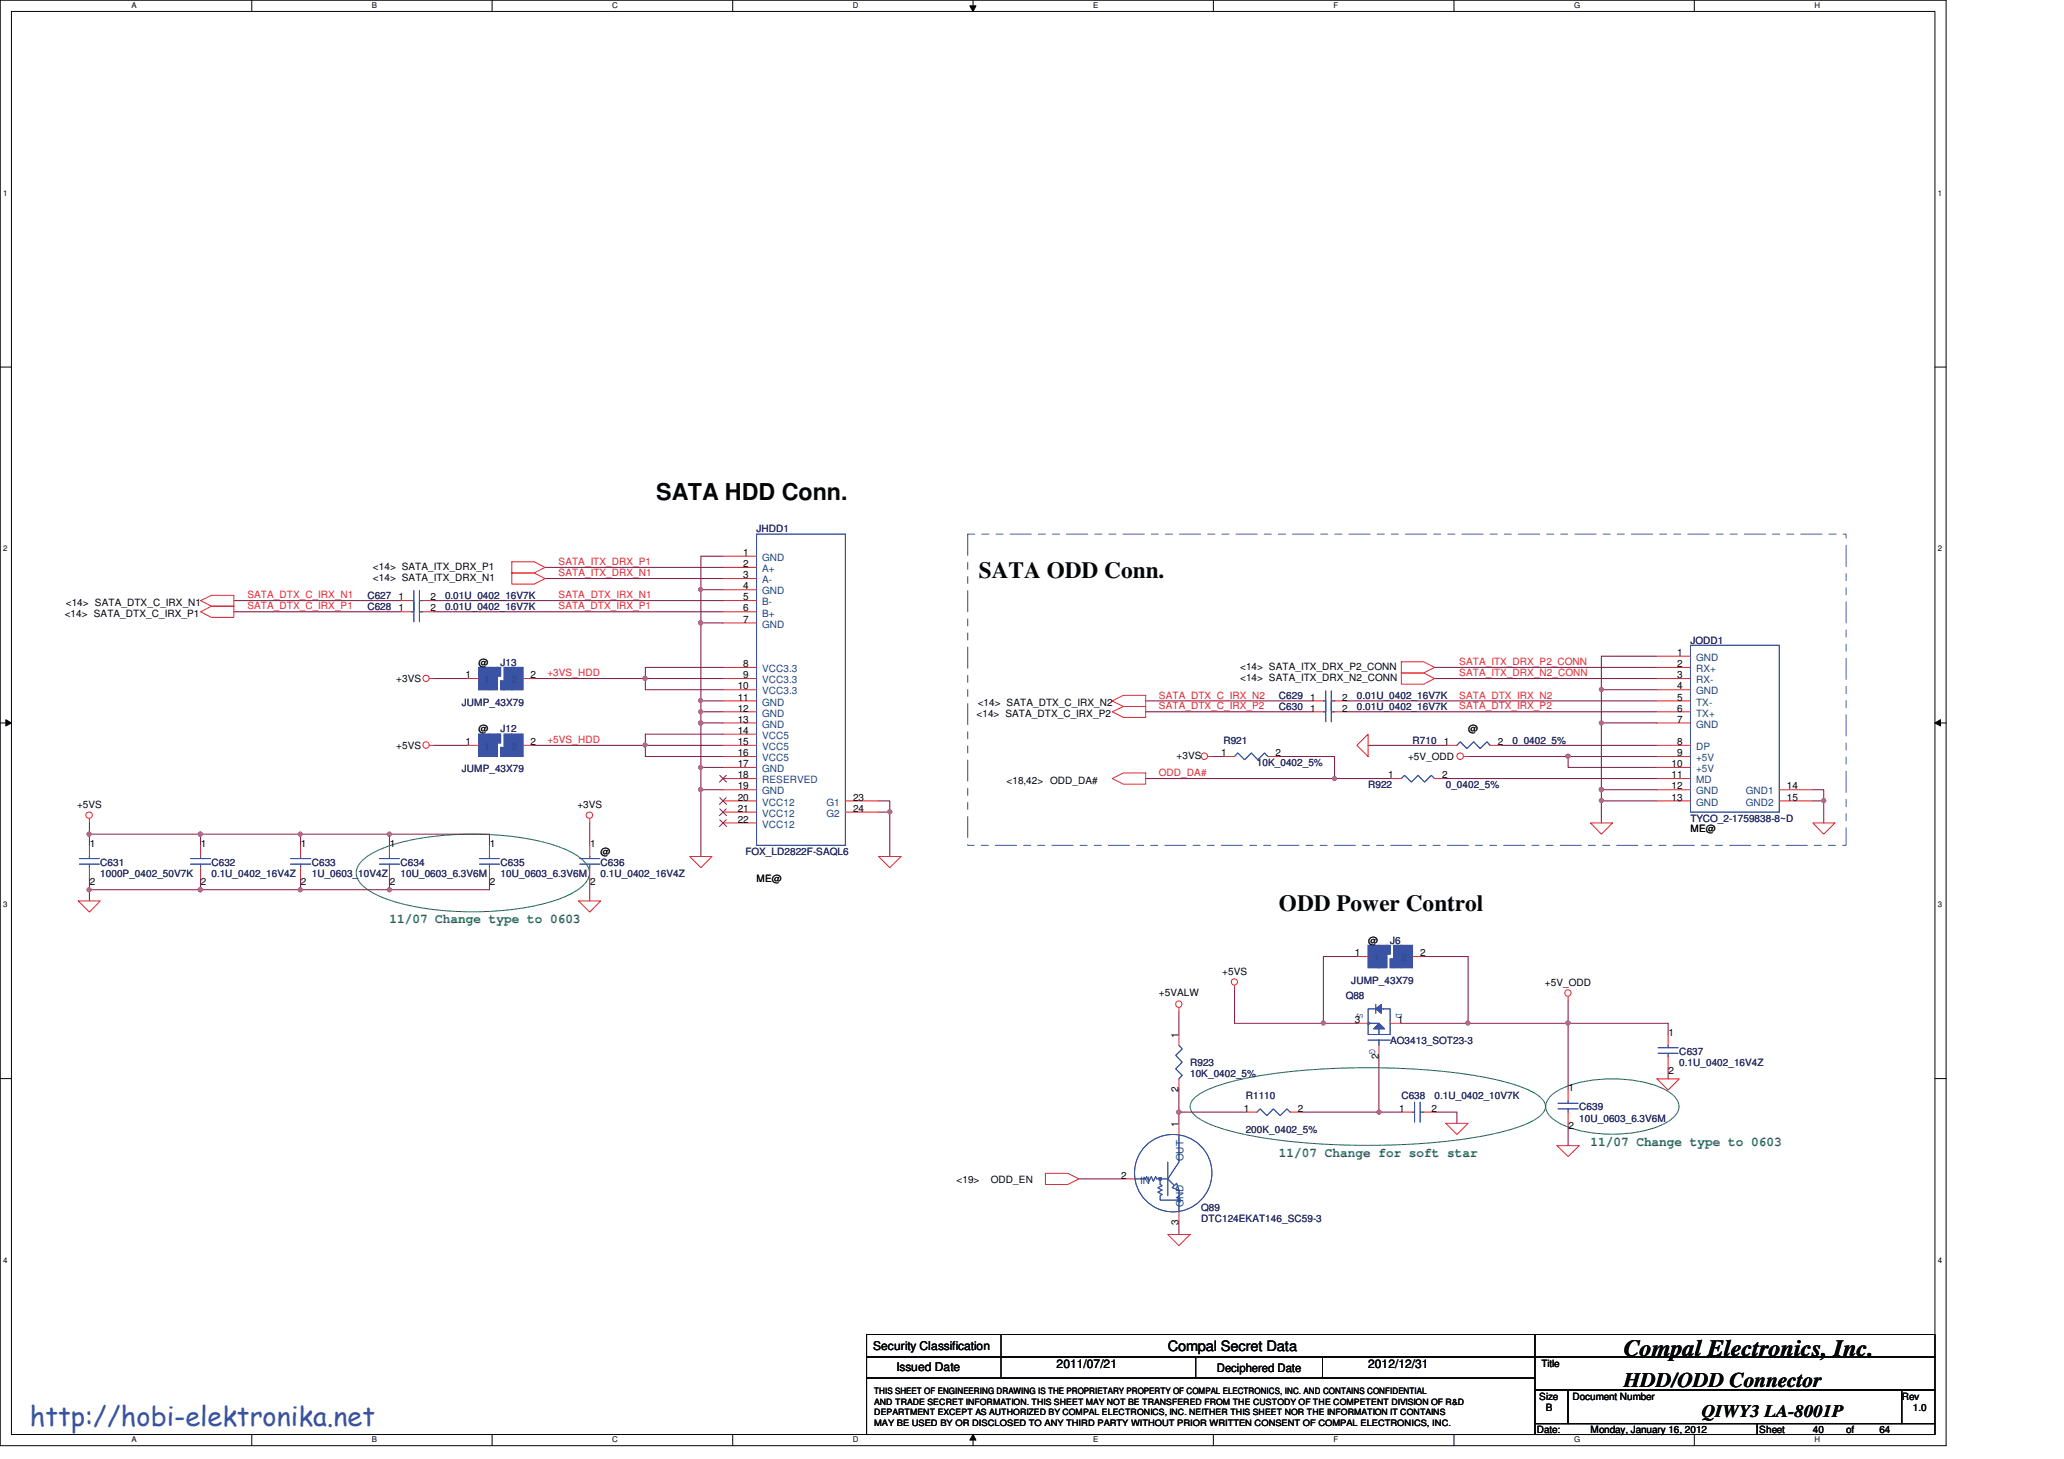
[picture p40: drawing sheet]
<svg xmlns="http://www.w3.org/2000/svg" width="297mm" height="210mm" viewBox="0 0 297 210" stroke-linecap="round" stroke-linejoin="round" font-family="sans-serif">
<defs><g id="words">
<text font-size="3.9" fill="#3953a4" x="4.3" y="205.2">http://hobi-elektronika.net</text>
<g font-size="3.3" fill="#040505">
<text x="94.4" y="72">SATA HDD Conn.</text>
<text x="140.9" y="83.1">SATA ODD Conn.</text>
<text x="184.1" y="131.1">ODD Power Control</text>
<text x="233.7" y="195.1">Compal Electronics, Inc.</text>
</g>
<text font-size="3" fill="#040505" x="233.7" y="199.6">HDD/ODD Connector</text>
<text font-size="2.5" fill="#040505" x="244.9" y="204">QIWY3 LA-8001P</text>
<text font-size="2.1" fill="#040505" x="168.1" y="194.5">Compal Secret Data</text>
<g font-size="1.9" fill="#0a8141">
<text x="56" y="132.9">11/07 Change type to 0603</text>
<text x="184.1" y="166.5">11/07 Change for soft star</text>
<text x="228.9" y="164.9">11/07 Change type to 0603</text>
</g>
<g font-size="1.7" fill="#040505">
<text x="125.7" y="194.3">Security Classification</text>
<text x="129" y="197.4">Issued Date</text>
<text x="152.1" y="196.9">2011/07/21</text>
<text x="175.1" y="197.4">Deciphered Date</text>
<text x="196.9" y="196.9">2012/12/31</text>
</g>
<g font-size="1.4" fill="#2d2d72">
<text x="108.9" y="76.6">JHDD1</text>
<text x="52.9" y="87.8">C628</text>
<text x="52.9" y="86.2">C627</text>
<text x="64" y="87.8">0.01U_0402_16V7K</text>
<text x="64" y="86.2">0.01U_0402_16V7K</text>
<text x="72" y="95.8">J13</text>
<text x="243.3" y="92.6">JODD1</text>
<text x="66.5" y="101.6">JUMP_43X79</text>
<text x="184.1" y="100.6">C629</text>
<text x="195.3" y="100.6">0.01U_0402_16V7K</text>
<text x="72" y="105.4">J12</text>
<text x="176.1" y="107">R921</text>
<text x="184.1" y="102.2">C630</text>
<text x="195.3" y="102.2">0.01U_0402_16V7K</text>
<text x="203.3" y="107">R710</text>
<text x="217.7" y="107">0_0402_5%</text>
<text x="66.5" y="111.2">JUMP_43X79</text>
<text x="180.9" y="110.2">10K_0402_5%</text>
<text x="196.9" y="113.4">R922</text>
<text x="208.1" y="113.4">0_0402_5%</text>
<text x="243.3" y="118.2">TYCO_2-1759838-8~D</text>
<text x="14.4" y="124.6">C631</text>
<text x="30.4" y="124.6">C632</text>
<text x="44.9" y="124.6">C633</text>
<text x="57.7" y="124.6">C634</text>
<text x="72" y="124.6">C635</text>
<text x="86.4" y="124.6">C636</text>
<text x="107.3" y="123">FOX_LD2822F-SAQL6</text>
<text x="14.4" y="126.2">1000P_0402_50V7K</text>
<text x="30.4" y="126.2">0.1U_0402_16V4Z</text>
<text x="44.9" y="126.2">1U_0603_10V4Z</text>
<text x="57.7" y="126.2">10U_0603_6.3V6M</text>
<text x="72" y="126.2">10U_0603_6.3V6M</text>
<text x="86.4" y="126.2">0.1U_0402_16V4Z</text>
<text x="200.1" y="135.8">J6</text>
<text x="193.7" y="143.8">Q88</text>
<text x="194.5" y="141.6">JUMP_43X79</text>
<text x="171.3" y="153.4">R923</text>
<text x="171.3" y="155">10K_0402_5%</text>
<text x="200.1" y="150.2">AO3413_SOT23-3</text>
<text x="241.7" y="151.8">C637</text>
<text x="241.7" y="153.4">0.1U_0402_16V4Z</text>
<text x="179.3" y="158.2">R1110</text>
<text x="201.7" y="158.2">C638</text>
<text x="206.5" y="158.2">0.1U_0402_10V7K</text>
<text x="227.3" y="159.8">C639</text>
<text x="227.3" y="161.4">10U_0603_6.3V6M</text>
<text x="179.3" y="163">200K_0402_5%</text>
<text x="172.9" y="174.2">Q89</text>
<text x="172.9" y="175.8">DTC124EKAT146_SC59-3</text>
</g>
<g font-size="1.4" fill="#040505">
<text x="53.7" y="82">&lt;14&gt; SATA_ITX_DRX_P1</text>
<text x="53.7" y="83.6">&lt;14&gt; SATA_ITX_DRX_N1</text>
<text x="107" y="80">1</text>
<text x="107" y="81.6">2</text>
<text x="107" y="83.2">3</text>
<text x="9.3" y="88.8">&lt;14&gt; SATA_DTX_C_IRX_P1</text>
<text x="9.5" y="87.2">&lt;14&gt; SATA_DTX_C_IRX_N1</text>
<text x="57.4" y="88">1</text>
<text x="57.4" y="86.4">1</text>
<text x="62" y="88">2</text>
<text x="62" y="86.4">2</text>
<text x="107" y="84.8">4</text>
<text x="107" y="86.4">5</text>
<text x="107" y="88">6</text>
<text x="107" y="89.6">7</text>
<text x="68.9" y="95.8">@</text>
<text x="241.4" y="94.4">1</text>
<text x="57" y="98.2">+3VS</text>
<text x="67" y="97.6">1</text>
<text x="76.4" y="97.6">2</text>
<text x="106.2" y="99.2">10</text>
<text x="106.2" y="100.8">11</text>
<text x="107" y="96">8</text>
<text x="107" y="97.6">9</text>
<text x="140.7" y="101.6">&lt;14&gt; SATA_DTX_C_IRX_N2</text>
<text x="178.5" y="96.5">&lt;14&gt; SATA_ITX_DRX_P2_CONN</text>
<text x="178.5" y="98">&lt;14&gt; SATA_ITX_DRX_N2_CONN</text>
<text x="188.5" y="100.8">1</text>
<text x="193.2" y="100.8">2</text>
<text x="241.4" y="96">2</text>
<text x="241.4" y="97.6">3</text>
<text x="241.4" y="99.2">4</text>
<text x="241.4" y="100.8">5</text>
<text x="57" y="107.8">+5VS</text>
<text x="67" y="107.2">1</text>
<text x="68.9" y="105.4">@</text>
<text x="76.4" y="107.2">2</text>
<text x="106.2" y="102.4">12</text>
<text x="106.2" y="104">13</text>
<text x="106.2" y="105.6">14</text>
<text x="106.2" y="107.2">15</text>
<text x="140.5" y="103.2">&lt;14&gt; SATA_DTX_C_IRX_P2</text>
<text x="188.5" y="102.4">1</text>
<text x="193.2" y="102.4">2</text>
<text x="207.8" y="107.2">1</text>
<text x="211.3" y="105.4">@</text>
<text x="215.6" y="107.2">2</text>
<text x="241.4" y="102.4">6</text>
<text x="241.4" y="104">7</text>
<text x="241.4" y="107.2">8</text>
<text x="106.2" y="108.8">16</text>
<text x="106.2" y="110.4">17</text>
<text x="106.2" y="112">18</text>
<text x="106.2" y="113.6">19</text>
<text x="144.9" y="112.8">&lt;18,42&gt; ODD_DA#</text>
<text x="169.3" y="109.3">+3VS</text>
<text x="175.8" y="108.8">1</text>
<text x="183.6" y="108.8">2</text>
<text x="199.8" y="112">1</text>
<text x="202.6" y="109.4">+5V_ODD</text>
<text x="207.6" y="112">2</text>
<text x="240.6" y="110.4">10</text>
<text x="240.6" y="112">11</text>
<text x="240.6" y="113.6">12</text>
<text x="241.4" y="108.8">9</text>
<text x="257.2" y="113.6">14</text>
<text x="11.1" y="116.3">+5VS</text>
<text x="83.1" y="116.3">+3VS</text>
<text x="106.2" y="115.2">20</text>
<text x="106.2" y="116.8">21</text>
<text x="106.2" y="118.4">22</text>
<text x="122.8" y="115.2">23</text>
<text x="122.8" y="116.8">24</text>
<text x="240.6" y="115.2">13</text>
<text x="243.3" y="119.8">ME@</text>
<text x="257.2" y="115.2">15</text>
<text x="12.9" y="121.9">1</text>
<text x="28.9" y="121.9">1</text>
<text x="43.3" y="121.9">1</text>
<text x="56.1" y="121.9">1</text>
<text x="70.5" y="121.9">1</text>
<text x="84.9" y="121.9">1</text>
<text x="86.4" y="123">@</text>
<text x="12.9" y="127.3">2</text>
<text x="28.9" y="127.3">2</text>
<text x="43.3" y="127.3">2</text>
<text x="56.1" y="127.3">2</text>
<text x="70.5" y="127.3">2</text>
<text x="84.9" y="127.3">2</text>
<text x="108.9" y="126.9">ME@</text>
<text x="195" y="137.6">1</text>
<text x="196.9" y="135.8">@</text>
<text x="204.4" y="137.6">2</text>
<text x="166.8" y="143.3">+5VALW</text>
<text x="175.9" y="140.3">+5VS</text>
<text x="222.3" y="141.9">+5V_ODD</text>
<text x="169.6" y="149.3" transform="rotate(-90 169.6 149.3)">1</text>
<text x="195" y="147.2">3</text>
<text x="201.2" y="147.2">1</text>
<text x="240.1" y="149.1">1</text>
<text x="198.4" y="152.4" transform="rotate(-90 198.4 152.4)">2</text>
<text x="240.1" y="154.5">2</text>
<text x="169.6" y="157.2" transform="rotate(-90 169.6 157.2)">2</text>
<text x="179" y="160">1</text>
<text x="186.8" y="160">2</text>
<text x="201.4" y="160">1</text>
<text x="206" y="160">2</text>
<text x="225.7" y="157.1">1</text>
<text x="169.6" y="162.2" transform="rotate(-90 169.6 162.2)">1</text>
<text x="225.7" y="162.5">2</text>
<text x="137.7" y="170.2">&lt;19&gt;</text>
<text x="142.6" y="170.2">ODD_EN</text>
<text x="161.4" y="169.6">2</text>
<text x="169.6" y="176.4" transform="rotate(-90 169.6 176.4)">3</text>
<text x="221.8" y="196.8">Title</text>
<text x="221.5" y="201.4">Size</text>
<text x="222.5" y="203">B</text>
<text x="226.3" y="201.4">Document Number</text>
<text x="273.7" y="201.4">Rev</text>
<text x="275.3" y="203">1.0</text>
<text x="221.2" y="206.2">Date:</text>
<text x="228.9" y="206.2">Monday, January 16, 2012</text>
<text x="253.2" y="206.2">Sheet</text>
<text x="260.9" y="206.2">40</text>
<text x="265.7" y="206.2">of</text>
<text x="270.5" y="206.2">64</text>
</g>
<g font-size="1.4" fill="#ec2426">
<text x="80.4" y="82.9">SATA_ITX_DRX_N1</text>
<text x="80.4" y="81.3">SATA_ITX_DRX_P1</text>
<text x="35.6" y="87.7">SATA_DTX_C_IRX_P1</text>
<text x="35.6" y="86.1">SATA_DTX_C_IRX_N1</text>
<text x="80.4" y="86.1">SATA_DTX_IRX_N1</text>
<text x="80.4" y="87.7">SATA_DTX_IRX_P1</text>
<text x="210" y="95.7">SATA_ITX_DRX_P2_CONN</text>
<text x="78.8" y="97.3">+3VS_HDD</text>
<text x="166.8" y="100.5">SATA_DTX_C_IRX_N2</text>
<text x="210" y="100.5">SATA_DTX_IRX_N2</text>
<text x="210" y="97.3">SATA_ITX_DRX_N2_CONN</text>
<text x="78.8" y="106.9">+5VS_HDD</text>
<text x="166.8" y="102.1">SATA_DTX_C_IRX_P2</text>
<text x="210" y="102.1">SATA_DTX_IRX_P2</text>
<text x="166.8" y="111.7">ODD_DA#</text>
</g>
<g font-size="1.4" fill="#1d437e">
<text x="109.7" y="80.7">GND</text>
<text x="109.7" y="82.3">A+</text>
<text x="109.7" y="83.9">A-</text>
<text x="109.7" y="85.6">GND</text>
<text x="109.7" y="87.1">B-</text>
<text x="109.7" y="88.7">B+</text>
<text x="109.7" y="90.3">GND</text>
<text x="244.1" y="95.1">GND</text>
<text x="109.7" y="96.7">VCC3.3</text>
<text x="109.7" y="98.3">VCC3.3</text>
<text x="109.7" y="99.9">VCC3.3</text>
<text x="109.7" y="101.6">GND</text>
<text x="244.1" y="96.7">RX+</text>
<text x="244.1" y="98.3">RX-</text>
<text x="244.1" y="99.9">GND</text>
<text x="244.1" y="101.6">TX-</text>
<text x="109.7" y="103.1">GND</text>
<text x="109.7" y="104.7">GND</text>
<text x="109.7" y="106.3">VCC5</text>
<text x="109.7" y="107.9">VCC5</text>
<text x="244.1" y="103.1">TX+</text>
<text x="244.1" y="104.7">GND</text>
<text x="244.1" y="107.9">DP</text>
<text x="109.7" y="109.6">VCC5</text>
<text x="109.7" y="111.1">GND</text>
<text x="109.7" y="112.7">RESERVED</text>
<text x="244.1" y="109.6">+5V</text>
<text x="244.1" y="111.1">+5V</text>
<text x="244.1" y="112.7">MD</text>
<text x="109.7" y="114.3">GND</text>
<text x="109.7" y="115.9">VCC12</text>
<text x="109.7" y="117.6">VCC12</text>
<text x="109.7" y="119.1">VCC12</text>
<text x="119" y="115.9">G1</text>
<text x="119" y="117.6">G2</text>
<text x="244.1" y="114.3">GND</text>
<text x="244.1" y="115.9">GND</text>
<text x="251.2" y="114.3">GND1</text>
<text x="251.2" y="115.9">GND2</text>
<text x="170.3" y="167.1" transform="rotate(-90 170.3 167.1)">OUT</text>
<text x="164.1" y="170.3">IN</text>
<text x="170.3" y="173.6" transform="rotate(-90 170.3 173.6)">GND</text>
</g>
<g font-size="1.4" fill="#3a53a4">
<text x="195.3" y="145.8" transform="rotate(90 195.3 145.8)">S</text>
<text x="200.9" y="145.8" transform="rotate(90 200.9 145.8)">D</text>
<text x="197.1" y="151" transform="rotate(90 197.1 151)">G</text>
</g>
<g font-size="1.3" fill="#040505">
<text x="125.8" y="200.6">THIS SHEET OF ENGINEERING DRAWING IS THE PROPRIETARY PROPERTY OF COMPAL ELECTRONICS, INC. AND CONTAINS CONFIDENTIAL</text>
<text x="125.8" y="202.1">AND TRADE SECRET INFORMATION. THIS SHEET MAY NOT BE TRANSFERED FROM THE CUSTODY OF THE COMPETENT DIVISION OF R&amp;D</text>
<text x="125.8" y="203.7">DEPARTMENT EXCEPT AS AUTHORIZED BY COMPAL ELECTRONICS, INC. NEITHER THIS SHEET NOR THE INFORMATION IT CONTAINS</text>
<text x="125.8" y="205.2">MAY BE USED BY OR DISCLOSED TO ANY THIRD PARTY WITHOUT PRIOR WRITTEN CONSENT OF COMPAL ELECTRONICS, INC.</text>
</g>
<g font-size="1.1" fill="#040505">
<text x="18.9" y="1.2">A</text>
<text x="53.5" y="1.2">B</text>
<text x="88.1" y="1.2">C</text>
<text x="122.7" y="1.2">D</text>
<text x="157.3" y="1.2">E</text>
<text x="191.9" y="1.2">F</text>
<text x="226.5" y="1.2">G</text>
<text x="261.1" y="1.2">H</text>
<text x=".5" y="28.2">1</text>
<text x="278.9" y="28.2">1</text>
<text x=".5" y="79.4">2</text>
<text x="278.9" y="79.4">2</text>
<text x=".5" y="130.6">3</text>
<text x="278.9" y="130.6">3</text>
<text x=".5" y="181.8">4</text>
<text x="278.9" y="181.8">4</text>
<text x="18.9" y="207.6">A</text>
<text x="53.5" y="207.6">B</text>
<text x="88.1" y="207.6">C</text>
<text x="122.7" y="207.6">D</text>
<text x="157.3" y="207.6">E</text>
<text x="191.9" y="207.6">F</text>
<text x="226.5" y="207.6">G</text>
<text x="261.1" y="207.6">H</text>
</g>
</g></defs>
<path d="M0 0h280.1v208.1h-280.1zM1.6 1.6h276.9v204.9h-276.9z" fill="none" stroke="#040505" stroke-width=".14"/>
<g fill="#fff">
<path d="M18.9 .2h.7v1.2h-.7z"/>
<path d="M18.9 206.6h.7v1.2h-.7z"/>
</g>
<path d="M36.2 0v1.6M36.2 206.5v1.6" fill="none" stroke="#040505" stroke-width=".14"/>
<g fill="#fff">
<path d="M53.5 .2h.7v1.2h-.7z"/>
<path d="M53.5 206.6h.7v1.2h-.7z"/>
</g>
<path d="M70.8 0v1.6M70.8 206.5v1.6" fill="none" stroke="#040505" stroke-width=".14"/>
<g fill="#fff">
<path d="M88.1 .2h.8v1.2h-.8z"/>
<path d="M88.1 206.6h.8v1.2h-.8z"/>
</g>
<path d="M105.4 0v1.6M105.4 206.5v1.6" fill="none" stroke="#040505" stroke-width=".14"/>
<g fill="#fff">
<path d="M122.7 .2h.8v1.2h-.8z"/>
<path d="M122.7 206.6h.8v1.2h-.8z"/>
</g>
<path d="M140 0v1.6M140 206.5v1.6" fill="none" stroke="#040505" stroke-width=".14"/>
<path d="M139.6 .8h.9l-.5 .8z" fill="#040505"/>
<path d="M139.6 .8h.9l-.5 .8z" fill="none" stroke="#040505" stroke-width=".14"/>
<path d="M140 206.5l.5 .8h-.9z" fill="#040505"/>
<path d="M140 206.5l.5 .8h-.9z" fill="none" stroke="#040505" stroke-width=".14"/>
<g fill="#fff">
<path d="M157.3 .2h.7v1.2h-.7z"/>
<path d="M157.3 206.6h.7v1.2h-.7z"/>
</g>
<path d="M174.6 0v1.6M174.6 206.5v1.6" fill="none" stroke="#040505" stroke-width=".14"/>
<g fill="#fff">
<path d="M191.9 .2h.6v1.2h-.6z"/>
<path d="M191.9 206.6h.6v1.2h-.6z"/>
</g>
<path d="M209.2 0v1.6M209.2 206.5v1.6" fill="none" stroke="#040505" stroke-width=".14"/>
<g fill="#fff">
<path d="M226.5 .2h.8v1.2h-.8z"/>
<path d="M226.5 206.6h.8v1.2h-.8z"/>
</g>
<path d="M243.8 0v1.6M243.8 206.5v1.6" fill="none" stroke="#040505" stroke-width=".14"/>
<g fill="#fff">
<path d="M261.1 .2h.8v1.2h-.8z"/>
<path d="M261.1 206.6h.8v1.2h-.8z"/>
<path d="M.5 27.2h.6v1.2h-.6z"/>
<path d="M278.9 27.2h.6v1.2h-.6z"/>
<path d="M.5 78.4h.6v1.2h-.6z"/>
<path d="M278.9 78.4h.6v1.2h-.6z"/>
</g>
<path d="M0 52.8h1.6M278.5 52.8h1.6" fill="none" stroke="#040505" stroke-width=".14"/>
<g fill="#fff">
<path d="M.5 129.6h.6v1.2h-.6z"/>
<path d="M278.9 129.6h.6v1.2h-.6z"/>
</g>
<path d="M0 104.1h1.6M278.5 104.1h1.6" fill="none" stroke="#040505" stroke-width=".14"/>
<path d="M.8 103.6l.8 .5-.8 .4z" fill="#040505"/>
<path d="M.8 103.6l.8 .5-.8 .4z" fill="none" stroke="#040505" stroke-width=".14"/>
<path d="M278.5 104.1l.8-.5v.9z" fill="#040505"/>
<path d="M278.5 104.1l.8-.5v.9z" fill="none" stroke="#040505" stroke-width=".14"/>
<g fill="#fff">
<path d="M.5 180.8h.6v1.2h-.6z"/>
<path d="M278.9 180.8h.6v1.2h-.6z"/>
</g>
<path d="M0 155.2h1.6M278.5 155.2h1.6" fill="none" stroke="#040505" stroke-width=".14"/>
<path d="M100.9 113.7v9.6M28.9 126.4v1.7" fill="none" stroke="#7f1542" stroke-width=".14"/>
<circle cx="100.8" cy="113.6" r=".31" fill="#b8529f"/>
<circle cx="100.8" cy="113.6" r=".31" fill="none" stroke="#b8529f" stroke-width=".14"/>
<path d="M33.7 88h24M78.4 83.3h25.7M12.9 118.4v1.7M43.3 128.1h12.7" fill="none" stroke="#7f1542" stroke-width=".14"/>
<circle cx="56" cy="128.1" r=".3" fill="#b8529f"/>
<circle cx="56" cy="128.1" r=".3" fill="none" stroke="#b8529f" stroke-width=".14"/>
<circle cx="43.2" cy="128.1" r=".3" fill="#b8529f"/>
<circle cx="43.2" cy="128.1" r=".3" fill="none" stroke="#b8529f" stroke-width=".14"/>
<path d="M33.7 86.4h24M62.4 86.4h41.7M225.7 108.9h12.8M84.9 126.4v3.3" fill="none" stroke="#7f1542" stroke-width=".14"/>
<circle cx="225.7" cy="108.8" r=".31" fill="#b8529f"/>
<circle cx="225.7" cy="108.8" r=".31" fill="none" stroke="#b8529f" stroke-width=".14"/>
<path d="M62.4 88h41.7M78.4 81.7h25.7M100.9 80v4.9M230.5 94.4h8M84.9 118.4v3.3M230.5 113.7v1.6M12.9 128.1v1.6M28.9 120.1v1.6" fill="none" stroke="#7f1542" stroke-width=".14"/>
<circle cx="230.4" cy="113.6" r=".31" fill="#b8529f"/>
<circle cx="230.4" cy="113.6" r=".31" fill="none" stroke="#b8529f" stroke-width=".14"/>
<path d="M28.9 120.1h14.4" fill="none" stroke="#7f1542" stroke-width=".14"/>
<circle cx="28.8" cy="120" r=".3" fill="#b8529f"/>
<circle cx="28.8" cy="120" r=".3" fill="none" stroke="#b8529f" stroke-width=".14"/>
<path d="M230.5 115.3h8" fill="none" stroke="#7f1542" stroke-width=".14"/>
<circle cx="230.5" cy="115.2" r=".3" fill="#b8529f"/>
<circle cx="230.5" cy="115.2" r=".3" fill="none" stroke="#b8529f" stroke-width=".14"/>
<path d="M100.9 104.1v6.3M225.7 108.9v1.5h12.8" fill="none" stroke="#7f1542" stroke-width=".14"/>
<circle cx="100.8" cy="104" r=".3" fill="#b8529f"/>
<circle cx="100.8" cy="104" r=".3" fill="none" stroke="#b8529f" stroke-width=".14"/>
<path d="M230.5 104.1v9.6M12.9 120.1v1.6" fill="none" stroke="#7f1542" stroke-width=".14"/>
<circle cx="230.5" cy="104" r=".3" fill="#b8529f"/>
<circle cx="230.5" cy="104" r=".3" fill="none" stroke="#b8529f" stroke-width=".14"/>
<path d="M100.9 80h3.2M12.9 126.4v1.7M56 120.1h-12.7v1.6M56 126.4v1.7" fill="none" stroke="#7f1542" stroke-width=".14"/>
<circle cx="56" cy="120" r=".3" fill="#b8529f"/>
<circle cx="56" cy="120" r=".3" fill="none" stroke="#b8529f" stroke-width=".14"/>
<circle cx="43.2" cy="120" r=".3" fill="#b8529f"/>
<circle cx="43.2" cy="120" r=".3" fill="none" stroke="#b8529f" stroke-width=".14"/>
<path d="M230.5 113.7h8" fill="none" stroke="#7f1542" stroke-width=".14"/>
<circle cx="230.4" cy="113.6" r=".31" fill="#b8529f"/>
<circle cx="230.4" cy="113.6" r=".31" fill="none" stroke="#b8529f" stroke-width=".14"/>
<path d="M100.9 84.9h3.2M230.5 99.3v4.8M230.5 115.3v3.1M56 120.1v1.6M70.4 126.4v1.7h-14.4" fill="none" stroke="#7f1542" stroke-width=".14"/>
<circle cx="230.5" cy="99.2" r=".3" fill="#b8529f"/>
<circle cx="230.5" cy="99.2" r=".3" fill="none" stroke="#b8529f" stroke-width=".14"/>
<path d="M43.3 126.4v1.7h-14.4M56 120.1h14.4" fill="none" stroke="#7f1542" stroke-width=".14"/>
<circle cx="28.8" cy="128.1" r=".3" fill="#b8529f"/>
<circle cx="28.8" cy="128.1" r=".3" fill="none" stroke="#b8529f" stroke-width=".14"/>
<path d="M12.9 128.1h16" fill="none" stroke="#7f1542" stroke-width=".14"/>
<circle cx="28.8" cy="128.1" r=".3" fill="#b8529f"/>
<circle cx="28.8" cy="128.1" r=".3" fill="none" stroke="#b8529f" stroke-width=".14"/>
<circle cx="12.8" cy="128.1" r=".3" fill="#b8529f"/>
<circle cx="12.8" cy="128.1" r=".3" fill="none" stroke="#b8529f" stroke-width=".14"/>
<path d="M12.9 120.1h16M70.4 120.1v1.6" fill="none" stroke="#7f1542" stroke-width=".14"/>
<circle cx="28.8" cy="120" r=".3" fill="#b8529f"/>
<circle cx="28.8" cy="120" r=".3" fill="none" stroke="#b8529f" stroke-width=".14"/>
<circle cx="12.8" cy="120" r=".3" fill="#b8529f"/>
<circle cx="12.8" cy="120" r=".3" fill="none" stroke="#b8529f" stroke-width=".14"/>
<path d="M211.3 108.9h14.4M211.3 147.3h14.4v9.6M225.7 144.1v3.2M240.1 153.7v1.6M198.5 160.1h3.2M206.5 160.1h3.2v1.6" fill="none" stroke="#7f1542" stroke-width=".14"/>
<circle cx="211.2" cy="147.2" r=".3" fill="#b8529f"/>
<circle cx="211.2" cy="147.2" r=".3" fill="none" stroke="#b8529f" stroke-width=".14"/>
<path d="M169.7 145.7v3.2M190.5 147.3h4.8M198.5 152.1v8M155.3 169.7h6.4M169.7 176.1v1.6" fill="none" stroke="#7f1542" stroke-width=".14"/>
<circle cx="198.5" cy="160.1" r=".3" fill="#b8529f"/>
<circle cx="198.5" cy="160.1" r=".3" fill="none" stroke="#b8529f" stroke-width=".14"/>
<path d="M225.7 147.3h14.4" fill="none" stroke="#7f1542" stroke-width=".14"/>
<circle cx="225.7" cy="147.2" r=".31" fill="#b8529f"/>
<circle cx="225.7" cy="147.2" r=".31" fill="none" stroke="#b8529f" stroke-width=".14"/>
<path d="M169.7 160.1v1.6" fill="none" stroke="#7f1542" stroke-width=".14"/>
<circle cx="169.7" cy="160.1" r=".31" fill="#b8529f"/>
<circle cx="169.7" cy="160.1" r=".31" fill="none" stroke="#b8529f" stroke-width=".14"/>
<path d="M195.3 137.7h-4.8v9.6M240.1 147.3v1.6M225.7 161.7v3.2" fill="none" stroke="#7f1542" stroke-width=".14"/>
<circle cx="190.5" cy="147.2" r=".3" fill="#b8529f"/>
<circle cx="190.5" cy="147.2" r=".3" fill="none" stroke="#b8529f" stroke-width=".14"/>
<path d="M184.1 108.9h8v3.2h-27.2M204.9 137.7h6.4v9.6h-9.6" fill="none" stroke="#7f1542" stroke-width=".14"/>
<circle cx="192.1" cy="112" r=".3" fill="#b8529f"/>
<circle cx="192.1" cy="112" r=".3" fill="none" stroke="#b8529f" stroke-width=".14"/>
<path d="M100.9 84.9v4.8h3.2M174.5 108.9h1.6M192.1 112.1h8M208.1 112.1h30.4" fill="none" stroke="#7f1542" stroke-width=".14"/>
<circle cx="100.8" cy="84.8" r=".3" fill="#b8529f"/>
<circle cx="100.8" cy="84.8" r=".3" fill="none" stroke="#b8529f" stroke-width=".14"/>
<path d="M196.9 107.3h11.2M216.1 107.3h22.4M260.9 113.7h1.6v1.6h-1.6M169.7 156.9v3.2h9.6M187.3 160.1h11.2" fill="none" stroke="#7f1542" stroke-width=".14"/>
<circle cx="262.5" cy="115.2" r=".3" fill="#b8529f"/>
<circle cx="262.5" cy="115.2" r=".3" fill="none" stroke="#b8529f" stroke-width=".14"/>
<path d="M206.5 97.7h32M206.5 96.1h32M230.5 94.4v4.9h8M126.4 115.3h1.7v1.6M164.9 100.9h24M164.9 102.4h24M193.7 100.9h44.8M193.7 102.4h44.8M230.5 104.1h8M262.5 115.3v3.1M177.7 142.4v4.9h12.8" fill="none" stroke="#7f1542" stroke-width=".14"/>
<circle cx="128.1" cy="116.8" r=".3" fill="#b8529f"/>
<circle cx="128.1" cy="116.8" r=".3" fill="none" stroke="#b8529f" stroke-width=".14"/>
<path d="M62.4 97.7h4.9M92.9 99.3h11.2M104.1 96.1h-11.2v1.6h-16M62.4 107.3h4.9M92.9 107.3h11.2M104.1 105.7h-11.2v3.2M126.4 116.9h1.7v6.4" fill="none" stroke="#7f1542" stroke-width=".14"/>
<circle cx="92.8" cy="107.2" r=".3" fill="#b8529f"/>
<circle cx="92.8" cy="107.2" r=".3" fill="none" stroke="#b8529f" stroke-width=".14"/>
<path d="M92.9 97.7h11.2M76.9 107.3h16" fill="none" stroke="#7f1542" stroke-width=".14"/>
<circle cx="92.8" cy="97.6" r=".31" fill="#b8529f"/>
<circle cx="92.8" cy="97.6" r=".31" fill="none" stroke="#b8529f" stroke-width=".14"/>
<path d="M92.9 97.7v1.6M92.9 108.9h11.2M104.1 110.4h-3.2v3.3h3.2" fill="none" stroke="#7f1542" stroke-width=".14"/>
<circle cx="100.8" cy="110.4" r=".3" fill="#b8529f"/>
<circle cx="100.8" cy="110.4" r=".3" fill="none" stroke="#b8529f" stroke-width=".14"/>
<path d="M100.9 100.9h3.2M100.9 102.4h3.2M100.9 104.1h3.2" fill="none" stroke="#7f1542" stroke-width=".14"/>
<circle cx="100.8" cy="104" r=".3" fill="#b8529f"/>
<circle cx="100.8" cy="104" r=".3" fill="none" stroke="#b8529f" stroke-width=".14"/>
<path d="M100.9 100.9v1.5" fill="none" stroke="#7f1542" stroke-width=".14"/>
<circle cx="100.8" cy="100.8" r=".3" fill="#b8529f"/>
<circle cx="100.8" cy="100.8" r=".3" fill="none" stroke="#b8529f" stroke-width=".14"/>
<path d="M100.9 89.7v11.2" fill="none" stroke="#7f1542" stroke-width=".14"/>
<circle cx="100.8" cy="89.6" r=".31" fill="#b8529f"/>
<circle cx="100.8" cy="89.6" r=".31" fill="none" stroke="#b8529f" stroke-width=".14"/>
<path d="M100.9 102.4v1.7" fill="none" stroke="#7f1542" stroke-width=".14"/>
<circle cx="100.8" cy="102.4" r=".3" fill="#b8529f"/>
<circle cx="100.8" cy="102.4" r=".3" fill="none" stroke="#b8529f" stroke-width=".14"/>
<g fill="none" stroke="#ec2426" stroke-width=".14">
<path d="M28.9 86.4l1.5-.7h3.3v1.5h-3.3zM28.9 88l1.5-.8h3.3v1.7h-3.3zM57.7 88h1.6M60.9 88h1.5M61.8 97.7h.6M73.7 80.9h3.2l1.5 .8-1.5 .8h-3.2zM73.7 82.5h3.2l1.5 .8-1.5 .8h-3.2zM104.1 97.7h4.8M104.1 88h4.8M104.1 80h4.8M104.1 81.7h4.8M104.1 83.3h4.8"/>
<path d="M104.1 84.9h4.8M104.1 86.4h4.8M104.1 89.7h4.8M104.1 96.1h4.8M104.1 99.3h4.8M201.7 95.2h3.2l1.6 .9-1.6 .8h-3.2zM201.7 96.9h3.2l1.6 .8-1.6 .8h-3.2zM12.9 117.8v.6M61.8 107.3h.6M84.9 117.8v.6M104.1 108.9h4.8M104.1 107.3h4.8"/>
<path d="M104.1 100.9h4.8M104.1 102.4h4.8M104.1 104.1h4.8M104.1 105.7h4.8M104.1 110.4h4.8M104.1 112.1h4.8M104.1 113.7h4.8M104.1 115.3h4.8M104.1 116.9h4.8M104.1 118.4h4.8M121.7 115.3h4.7M121.7 116.9h4.7"/>
<path d="M160.1 112.1l1.6-.9h3.2v1.7h-3.2zM160.1 102.4l1.6-.7h3.2v1.5h-3.2zM160.1 100.9l1.6-.8h3.2v1.6h-3.2zM173.8 108.9h.7M195.3 107.3l1.6-1.6v3.2zM210.6 108.9h.7M228.9 118.4h3.2l-1.6 1.7zM260.9 118.4h3.2l-1.6 1.7zM11.3 129.7h3.1l-1.5 1.6zM83.3 129.7h3.1l-1.5 1.6zM99.3 123.3h3.1l-1.5 1.6zM126.4 123.3h3.3l-1.6 1.6z"/>
<path d="M169.7 145v.7M177.7 141.8v.6M225.7 143.4v.7M238.5 155.3h3.2l-1.6 1.6zM150.4 168.9h3.3l1.6 .8-1.6 .8h-3.3zM168.1 177.7h3.2l-1.6 1.6zM208.1 161.7h3.2l-1.6 1.6zM224.1 164.9h3.2l-1.6 1.6z"/>
<circle cx="61.3" cy="97.6" r=".45"/>
<circle cx="12.8" cy="117.3" r=".46"/>
<circle cx="61.3" cy="107.2" r=".46"/>
<circle cx="84.8" cy="117.3" r=".46"/>
<circle cx="173.3" cy="108.8" r=".46"/>
<circle cx="210.1" cy="108.8" r=".47"/>
<circle cx="169.6" cy="144.5" r=".46"/>
<circle cx="177.6" cy="141.3" r=".45"/>
<circle cx="225.6" cy="142.9" r=".46"/>
</g>
<g fill="none" stroke="#040505" stroke-width=".14">
<path d="M124.7 192.1h96.2v3.2h-96.2zM124.7 195.3h96.2v3h-96.2zM124.7 198.3h96.2v8.2h-96.2zM144.1 192.1v6.2M172.1 195.3v3M190.3 195.3v3M220.9 192.1h57.6v3.2h-57.6zM220.9 195.3h57.6v4.8h-57.6zM220.9 200.1h4.8v4.8h-4.8zM220.9 204.9h32v1.6h-32zM225.7 200.1h48v4.8h-48zM252.9 204.9h25.6v1.6h-25.6z"/>
<path d="M273.7 200.1h4.8v4.8h-4.8z"/>
</g>
<path d="M139.3 76.9h126.4v44.8h-126.4z" fill="none" stroke="#3a53a4" stroke-width=".14" stroke-dasharray="3 1 1 1 1 1"/>
<path d="M52.2 123.8a15 15 0 0 1 6.8-2.9 44.8 44.8 0 0 1 20.9 .8 9.6 9.6 0 0 1 4.5 2.7 2.19 2.19 0 0 1-.5 3.1 15.3 15.3 0 0 1-6.9 2.9 44.3 44.3 0 0 1-20.8-.8 9.6 9.6 0 0 1-4.5-2.7 2.2 2.2 0 0 1 .5-3.1zM171.7 158.2a8.4 8.4 0 0 1 3.5-1.9 62.1 62.1 0 0 1 16.8-2.5 95.2 95.2 0 0 1 23.7 1.7 17.7 17.7 0 0 1 5.7 2.2 1.67 1.67 0 0 1 .6 2.6 8.5 8.5 0 0 1-3.5 1.9 62.3 62.3 0 0 1-16.8 2.5 94.5 94.5 0 0 1-23.7-1.7 17.8 17.8 0 0 1-5.7-2.2 1.66 1.66 0 0 1-.6-2.6zM223.3 157.6a11.4 11.4 0 0 1 6-2.2 19.5 19.5 0 0 1 10 1.2 4.1 4.1 0 0 1 2.2 2.1 2.02 2.02 0 0 1-.8 2.2 11.6 11.6 0 0 1-5.9 2.2 19.2 19.2 0 0 1-10-1.3 4.1 4.1 0 0 1-2.2-2 2.05 2.05 0 0 1 .7-2.2z" fill="none" stroke="#0a8141" stroke-width=".14"/>
<path d="M108.9 76.9h12.8v44.8h-12.8zM59.3 88h.3M59.6 86.6v2.9M60.4 86.6v2.9M60.4 88h.5" fill="none" stroke="#3a53a4" stroke-width=".14"/>
<path d="M103.6 111.6l1 1M103.6 114.8l1 1M103.6 116.4l1 1M103.6 118l1 1M104.5 111.6l-1 1M104.5 114.8l-1 1M104.5 116.4l-1 1M104.5 118l-1 1" fill="none" stroke="#7f431c" stroke-width=".14"/>
<path d="M68.9 96.1h1.5v3.2h-1.5z" fill="#3a53a4"/>
<path d="M68.9 96.1h1.5v3.2h-1.5z" fill="none" stroke="#3a53a4" stroke-width=".14"/>
<path d="M70.4 96.1h1.2v3.2h-1.2z" fill="#3a53a4"/>
<path d="M70.4 96.1h1.2v3.2h-1.2z" fill="none" stroke="#3a53a4" stroke-width=".14"/>
<path d="M71.6 96.1h.4v1.2h-.4z" fill="#3a53a4"/>
<path d="M71.6 96.1h.4v1.2h-.4z" fill="none" stroke="#3a53a4" stroke-width=".14"/>
<path d="M72 98h.6v1.3h-.6z" fill="#3a53a4"/>
<path d="M72 98h.6v1.3h-.6z" fill="none" stroke="#3a53a4" stroke-width=".14"/>
<path d="M72.6 96.1h1.1v3.2h-1.1z" fill="#3a53a4"/>
<path d="M72.6 96.1h1.1v3.2h-1.1z" fill="none" stroke="#3a53a4" stroke-width=".14"/>
<path d="M73.7 96.1h1.6v3.2h-1.6z" fill="#3a53a4"/>
<path d="M73.7 96.1h1.6v3.2h-1.6z" fill="none" stroke="#3a53a4" stroke-width=".14"/>
<path d="M68.9 96.1h1.5v3.2h-1.5z" fill="#3a53a4"/>
<path d="M68.9 96.1h1.5v3.2h-1.5z" fill="none" stroke="#3a53a4" stroke-width=".14"/>
<path d="M70.4 96.1h1.2v3.2h-1.2z" fill="#3a53a4"/>
<path d="M70.4 96.1h1.2v3.2h-1.2z" fill="none" stroke="#3a53a4" stroke-width=".14"/>
<path d="M71.6 96.1h.4v1.2h-.4z" fill="#3a53a4"/>
<path d="M71.6 96.1h.4v1.2h-.4z" fill="none" stroke="#3a53a4" stroke-width=".14"/>
<path d="M72 98h.6v1.3h-.6z" fill="#3a53a4"/>
<path d="M72 98h.6v1.3h-.6z" fill="none" stroke="#3a53a4" stroke-width=".14"/>
<path d="M72.6 96.1h1.1v3.2h-1.1z" fill="#3a53a4"/>
<path d="M72.6 96.1h1.1v3.2h-1.1z" fill="none" stroke="#3a53a4" stroke-width=".14"/>
<path d="M73.7 96.1h1.6v3.2h-1.6z" fill="#3a53a4"/>
<path d="M73.7 96.1h1.6v3.2h-1.6z" fill="none" stroke="#3a53a4" stroke-width=".14"/>
<path d="M67.3 97.7h1.6M75.3 97.7h1.6" fill="none" stroke="#ec2426" stroke-width=".14"/>
<path d="M198.5 147.3l.8 .8h-1.6z" fill="#3a53a4"/>
<path d="M198.5 147.3l.8 .8h-1.6z" fill="none" stroke="#3a53a4" stroke-width=".14"/>
<path d="M198 145.2l.8-.6v1.2z" fill="#3a53a4"/>
<path d="M196.9 149.7h3.2M198 144.6v1.2M198 145.2h-1.1v2.1v-.2h.1v.3h-.1M198 145.2l.8-.6v1.2zM198.5 149.7v.7M198.5 148.1v.8M198.8 145.2h1.3v3.7h-3.2v-1.6h1.6" fill="none" stroke="#3a53a4" stroke-width=".14"/>
<path d="M198.5 147.3l.8 .8h-1.6z" fill="#3a53a4"/>
<path d="M198.5 147.3l.8 .8h-1.6z" fill="none" stroke="#3a53a4" stroke-width=".14"/>
<path d="M198 145.2l.8-.6v1.2z" fill="#3a53a4"/>
<g fill="none" stroke="#3a53a4" stroke-width=".14">
<path d="M59.3 86.4h.3M59.6 85v2.9M60.4 85v2.9M60.4 86.4h.5M190.8 99.4v2.9M191.6 99.4v2.9M177.7 108.9l.4-.5 1 .9 1-.9 .9 .9 1-.9 .5 .5M190.5 100.9h.3M191.6 100.9h.5M201.7 112.1l.4-.5 1 1 1-1 .9 1 1-1 .5 .5M209.7 107.3l.4-.5 1 .9 1-.9 .9 .9 1-.9 .5 .5M41.8 124.4h2.9"/>
<path d="M41.8 123.6h2.9M43.3 123.3v.3M43.3 124.4v.5M54.6 124.4h2.9M54.6 123.6h2.9M56 123.3v.3M56 124.4v.5M169.7 150.4l.4 .6-.9 .9 .9 1-.9 .9 .9 1-.4 .5M196.9 149.7h3.2M198 144.6v1.2M198 145.2h-1.1v2.1v-.2h.1v.3h-.1M198 145.2l.8-.6v1.2z"/>
<path d="M198.5 149.7v.7M198.5 148.1v.8M198.8 145.2h1.3v3.7h-3.2v-1.6h1.6M203.6 158.6v2.9M204.4 158.6v2.9M224.2 159.6h2.9M224.2 158.8h2.9M225.7 158.5v.3M225.7 159.6v.5M203.3 160.1h.3M204.4 160.1h.5"/>
</g>
<g fill="none" stroke="#ec2426" stroke-width=".14">
<path d="M57.7 86.4h1.6M60.9 86.4h1.5M176.1 108.9h1.6M182.5 108.9h1.6M188.9 100.9h1.6M192.1 100.9h1.6M200.1 112.1h1.6M206.5 112.1h1.6M208.1 107.3h1.6M214.5 107.3h1.6M43.3 121.7v1.6M43.3 124.9v1.5"/>
<path d="M56 121.7v1.6M56 124.9v1.5M169.7 148.9v1.5M169.7 155.3v1.6M195.3 147.3h1.6M198.5 150.4v1.7M200.1 147.3h1.6M225.7 156.9v1.6M201.7 160.1h1.6M204.9 160.1h1.6M225.7 160.1v1.6"/>
</g>
<path d="M196.9 136.1h1.6v3.2h-1.6z" fill="#3a53a4"/>
<path d="M196.9 136.1h1.6v3.2h-1.6z" fill="none" stroke="#3a53a4" stroke-width=".14"/>
<path d="M198.5 136.1h1.1v3.2h-1.1z" fill="#3a53a4"/>
<path d="M198.5 136.1h1.1v3.2h-1.1z" fill="none" stroke="#3a53a4" stroke-width=".14"/>
<path d="M199.6 136.1h.5v1.2h-.5z" fill="#3a53a4"/>
<path d="M199.6 136.1h.5v1.2h-.5z" fill="none" stroke="#3a53a4" stroke-width=".14"/>
<path d="M200.1 138h.5v1.3h-.5z" fill="#3a53a4"/>
<path d="M200.1 138h.5v1.3h-.5z" fill="none" stroke="#3a53a4" stroke-width=".14"/>
<path d="M200.6 136.1h1.1v3.2h-1.1z" fill="#3a53a4"/>
<path d="M200.6 136.1h1.1v3.2h-1.1z" fill="none" stroke="#3a53a4" stroke-width=".14"/>
<path d="M201.7 136.1h1.6v3.2h-1.6z" fill="#3a53a4"/>
<path d="M201.7 136.1h1.6v3.2h-1.6z" fill="none" stroke="#3a53a4" stroke-width=".14"/>
<path d="M196.9 136.1h1.6v3.2h-1.6z" fill="#3a53a4"/>
<path d="M196.9 136.1h1.6v3.2h-1.6z" fill="none" stroke="#3a53a4" stroke-width=".14"/>
<path d="M198.5 136.1h1.1v3.2h-1.1z" fill="#3a53a4"/>
<path d="M198.5 136.1h1.1v3.2h-1.1z" fill="none" stroke="#3a53a4" stroke-width=".14"/>
<path d="M199.6 136.1h.5v1.2h-.5z" fill="#3a53a4"/>
<path d="M199.6 136.1h.5v1.2h-.5z" fill="none" stroke="#3a53a4" stroke-width=".14"/>
<path d="M200.1 138h.5v1.3h-.5z" fill="#3a53a4"/>
<path d="M200.1 138h.5v1.3h-.5z" fill="none" stroke="#3a53a4" stroke-width=".14"/>
<path d="M200.6 136.1h1.1v3.2h-1.1z" fill="#3a53a4"/>
<path d="M200.6 136.1h1.1v3.2h-1.1z" fill="none" stroke="#3a53a4" stroke-width=".14"/>
<path d="M201.7 136.1h1.6v3.2h-1.6z" fill="#3a53a4"/>
<g fill="none" stroke="#3a53a4" stroke-width=".14">
<path d="M243.3 92.9h12.8v24h-12.8zM190.5 102.4h.3M190.8 101v2.9M191.6 102.4h.5M191.6 101v2.9M11.4 124.4h2.9M11.4 123.6h2.9M12.9 123.3v.3M12.9 124.4v.5M27.4 124.4h2.9M27.4 123.6h2.9M28.9 123.3v.3"/>
<path d="M28.9 124.4v.5M69 124.4h2.9M69 123.6h2.9M70.4 123.3v.3M70.4 124.4v.5M83.4 124.4h2.9M83.4 123.6h2.9M84.9 123.3v.3M84.9 124.4v.5M201.7 136.1h1.6v3.2h-1.6zM238.6 151.6h2.9M238.6 150.8h2.9"/>
<path d="M240.1 150.4v.4M240.1 151.6v.5M163.3 169.7h1.6l.1-.4 .4 .7 .3-.7 .3 .7 .3-.7 .2 .4h1.6M166.8 169.5h.3v.3h-.3zM167 169.7v.8l.3 .1-.7 .3 .7 .4-.7 .3 .7 .3-.3 .2v.6h2.7M168.1 167.3v4.8M168.1 169.7l.9 .9M169.3 170.3l.4 1-1-.4zM169.5 172.5h.3v.4h-.3zM169.7 163.3v4l-1.6 2.4M169.7 171.3v3.2M180.9 160.1l.5-.5 .9 1 1-1 .9 1 1-1 .5 .5"/>
<circle cx="168.8" cy="168.8" r="5.6"/>
</g>
<g fill="none" stroke="#ec2426" stroke-width=".14">
<path d="M238.5 94.4h4.8M238.5 96.1h4.8M238.5 97.7h4.8M238.5 99.3h4.8M188.9 102.4h1.6M192.1 102.4h1.6M238.5 102.4h4.8M238.5 113.7h4.8M238.5 115.3h4.8M238.5 100.9h4.8M238.5 104.1h4.8M238.5 107.3h4.8"/>
<path d="M238.5 108.9h4.8M238.5 110.4h4.8M238.5 112.1h4.8M256.1 113.7h4.8M256.1 115.3h4.8M12.9 121.7v1.6M12.9 124.9v1.5M28.9 121.7v1.6M28.9 124.9v1.5M70.4 121.7v1.6M70.4 124.9v1.5M84.9 121.7v1.6"/>
<path d="M84.9 124.9v1.5M195.3 137.7h1.6M203.3 137.7h1.6M240.1 148.9v1.5M240.1 152.1v1.6M161.7 169.7h1.6M169.7 161.7v1.6M169.7 174.5v1.6M179.3 160.1h1.6M185.7 160.1h1.6"/>
</g>
<path d="M68.9 105.7h1.5v3.2h-1.5z" fill="#3a53a4"/>
<path d="M68.9 105.7h1.5v3.2h-1.5z" fill="none" stroke="#3a53a4" stroke-width=".14"/>
<path d="M70.4 105.7h1.2v3.2h-1.2z" fill="#3a53a4"/>
<path d="M70.4 105.7h1.2v3.2h-1.2z" fill="none" stroke="#3a53a4" stroke-width=".14"/>
<path d="M71.6 105.7h.4v1.2h-.4z" fill="#3a53a4"/>
<path d="M71.6 105.7h.4v1.2h-.4z" fill="none" stroke="#3a53a4" stroke-width=".14"/>
<path d="M72 107.6h.6v1.3h-.6z" fill="#3a53a4"/>
<path d="M72 107.6h.6v1.3h-.6z" fill="none" stroke="#3a53a4" stroke-width=".14"/>
<path d="M72.6 105.7h1.1v3.2h-1.1z" fill="#3a53a4"/>
<path d="M72.6 105.7h1.1v3.2h-1.1z" fill="none" stroke="#3a53a4" stroke-width=".14"/>
<path d="M73.7 105.7h1.6v3.2h-1.6z" fill="#3a53a4"/>
<path d="M73.7 105.7h1.6v3.2h-1.6z" fill="none" stroke="#3a53a4" stroke-width=".14"/>
<path d="M68.9 105.7h1.5v3.2h-1.5z" fill="#3a53a4"/>
<path d="M68.9 105.7h1.5v3.2h-1.5z" fill="none" stroke="#3a53a4" stroke-width=".14"/>
<path d="M70.4 105.7h1.2v3.2h-1.2z" fill="#3a53a4"/>
<path d="M70.4 105.7h1.2v3.2h-1.2z" fill="none" stroke="#3a53a4" stroke-width=".14"/>
<path d="M71.6 105.7h.4v1.2h-.4z" fill="#3a53a4"/>
<path d="M71.6 105.7h.4v1.2h-.4z" fill="none" stroke="#3a53a4" stroke-width=".14"/>
<path d="M72 107.6h.6v1.3h-.6z" fill="#3a53a4"/>
<path d="M72 107.6h.6v1.3h-.6z" fill="none" stroke="#3a53a4" stroke-width=".14"/>
<path d="M72.6 105.7h1.1v3.2h-1.1z" fill="#3a53a4"/>
<path d="M72.6 105.7h1.1v3.2h-1.1z" fill="none" stroke="#3a53a4" stroke-width=".14"/>
<path d="M73.7 105.7h1.6v3.2h-1.6z" fill="#3a53a4"/>
<path d="M73.7 105.7h1.6v3.2h-1.6z" fill="none" stroke="#3a53a4" stroke-width=".14"/>
<path d="M67.3 107.3h1.6M75.3 107.3h1.6" fill="none" stroke="#ec2426" stroke-width=".14"/>
<circle cx="100.8" cy="113.6" r=".31" fill="#b8529f"/>
<circle cx="100.8" cy="113.6" r=".31" fill="none" stroke="#b8529f" stroke-width=".14"/>
<circle cx="56" cy="128.1" r=".3" fill="#b8529f"/>
<circle cx="56" cy="128.1" r=".3" fill="none" stroke="#b8529f" stroke-width=".14"/>
<circle cx="43.2" cy="128.1" r=".3" fill="#b8529f"/>
<circle cx="43.2" cy="128.1" r=".3" fill="none" stroke="#b8529f" stroke-width=".14"/>
<circle cx="225.7" cy="108.8" r=".31" fill="#b8529f"/>
<circle cx="225.7" cy="108.8" r=".31" fill="none" stroke="#b8529f" stroke-width=".14"/>
<circle cx="230.4" cy="113.6" r=".31" fill="#b8529f"/>
<circle cx="230.4" cy="113.6" r=".31" fill="none" stroke="#b8529f" stroke-width=".14"/>
<circle cx="28.8" cy="120" r=".3" fill="#b8529f"/>
<circle cx="28.8" cy="120" r=".3" fill="none" stroke="#b8529f" stroke-width=".14"/>
<circle cx="230.5" cy="115.2" r=".3" fill="#b8529f"/>
<circle cx="230.5" cy="115.2" r=".3" fill="none" stroke="#b8529f" stroke-width=".14"/>
<circle cx="100.8" cy="104" r=".3" fill="#b8529f"/>
<circle cx="100.8" cy="104" r=".3" fill="none" stroke="#b8529f" stroke-width=".14"/>
<circle cx="230.5" cy="104" r=".3" fill="#b8529f"/>
<circle cx="230.5" cy="104" r=".3" fill="none" stroke="#b8529f" stroke-width=".14"/>
<circle cx="56" cy="120" r=".3" fill="#b8529f"/>
<circle cx="56" cy="120" r=".3" fill="none" stroke="#b8529f" stroke-width=".14"/>
<circle cx="43.2" cy="120" r=".3" fill="#b8529f"/>
<circle cx="43.2" cy="120" r=".3" fill="none" stroke="#b8529f" stroke-width=".14"/>
<circle cx="230.4" cy="113.6" r=".31" fill="#b8529f"/>
<circle cx="230.4" cy="113.6" r=".31" fill="none" stroke="#b8529f" stroke-width=".14"/>
<circle cx="230.5" cy="99.2" r=".3" fill="#b8529f"/>
<circle cx="230.5" cy="99.2" r=".3" fill="none" stroke="#b8529f" stroke-width=".14"/>
<circle cx="28.8" cy="128.1" r=".3" fill="#b8529f"/>
<circle cx="28.8" cy="128.1" r=".3" fill="none" stroke="#b8529f" stroke-width=".14"/>
<circle cx="28.8" cy="128.1" r=".3" fill="#b8529f"/>
<circle cx="28.8" cy="128.1" r=".3" fill="none" stroke="#b8529f" stroke-width=".14"/>
<circle cx="12.8" cy="128.1" r=".3" fill="#b8529f"/>
<circle cx="12.8" cy="128.1" r=".3" fill="none" stroke="#b8529f" stroke-width=".14"/>
<circle cx="28.8" cy="120" r=".3" fill="#b8529f"/>
<circle cx="28.8" cy="120" r=".3" fill="none" stroke="#b8529f" stroke-width=".14"/>
<circle cx="12.8" cy="120" r=".3" fill="#b8529f"/>
<circle cx="12.8" cy="120" r=".3" fill="none" stroke="#b8529f" stroke-width=".14"/>
<circle cx="211.2" cy="147.2" r=".3" fill="#b8529f"/>
<circle cx="211.2" cy="147.2" r=".3" fill="none" stroke="#b8529f" stroke-width=".14"/>
<circle cx="198.5" cy="160.1" r=".3" fill="#b8529f"/>
<circle cx="198.5" cy="160.1" r=".3" fill="none" stroke="#b8529f" stroke-width=".14"/>
<circle cx="225.7" cy="147.2" r=".31" fill="#b8529f"/>
<circle cx="225.7" cy="147.2" r=".31" fill="none" stroke="#b8529f" stroke-width=".14"/>
<circle cx="169.7" cy="160.1" r=".31" fill="#b8529f"/>
<circle cx="169.7" cy="160.1" r=".31" fill="none" stroke="#b8529f" stroke-width=".14"/>
<circle cx="190.5" cy="147.2" r=".3" fill="#b8529f"/>
<circle cx="190.5" cy="147.2" r=".3" fill="none" stroke="#b8529f" stroke-width=".14"/>
<circle cx="192.1" cy="112" r=".3" fill="#b8529f"/>
<circle cx="192.1" cy="112" r=".3" fill="none" stroke="#b8529f" stroke-width=".14"/>
<circle cx="100.8" cy="84.8" r=".3" fill="#b8529f"/>
<circle cx="100.8" cy="84.8" r=".3" fill="none" stroke="#b8529f" stroke-width=".14"/>
<circle cx="262.5" cy="115.2" r=".3" fill="#b8529f"/>
<circle cx="262.5" cy="115.2" r=".3" fill="none" stroke="#b8529f" stroke-width=".14"/>
<circle cx="128.1" cy="116.8" r=".3" fill="#b8529f"/>
<circle cx="128.1" cy="116.8" r=".3" fill="none" stroke="#b8529f" stroke-width=".14"/>
<circle cx="92.8" cy="107.2" r=".3" fill="#b8529f"/>
<circle cx="92.8" cy="107.2" r=".3" fill="none" stroke="#b8529f" stroke-width=".14"/>
<circle cx="92.8" cy="97.6" r=".31" fill="#b8529f"/>
<circle cx="92.8" cy="97.6" r=".31" fill="none" stroke="#b8529f" stroke-width=".14"/>
<circle cx="100.8" cy="110.4" r=".3" fill="#b8529f"/>
<circle cx="100.8" cy="110.4" r=".3" fill="none" stroke="#b8529f" stroke-width=".14"/>
<circle cx="100.8" cy="104" r=".3" fill="#b8529f"/>
<circle cx="100.8" cy="104" r=".3" fill="none" stroke="#b8529f" stroke-width=".14"/>
<circle cx="100.8" cy="100.8" r=".3" fill="#b8529f"/>
<circle cx="100.8" cy="100.8" r=".3" fill="none" stroke="#b8529f" stroke-width=".14"/>
<circle cx="100.8" cy="89.6" r=".31" fill="#b8529f"/>
<circle cx="100.8" cy="89.6" r=".31" fill="none" stroke="#b8529f" stroke-width=".14"/>
<circle cx="100.8" cy="102.4" r=".3" fill="#b8529f"/>
<circle cx="100.8" cy="102.4" r=".3" fill="none" stroke="#b8529f" stroke-width=".14"/>
<use href="#words"/>
</svg>
